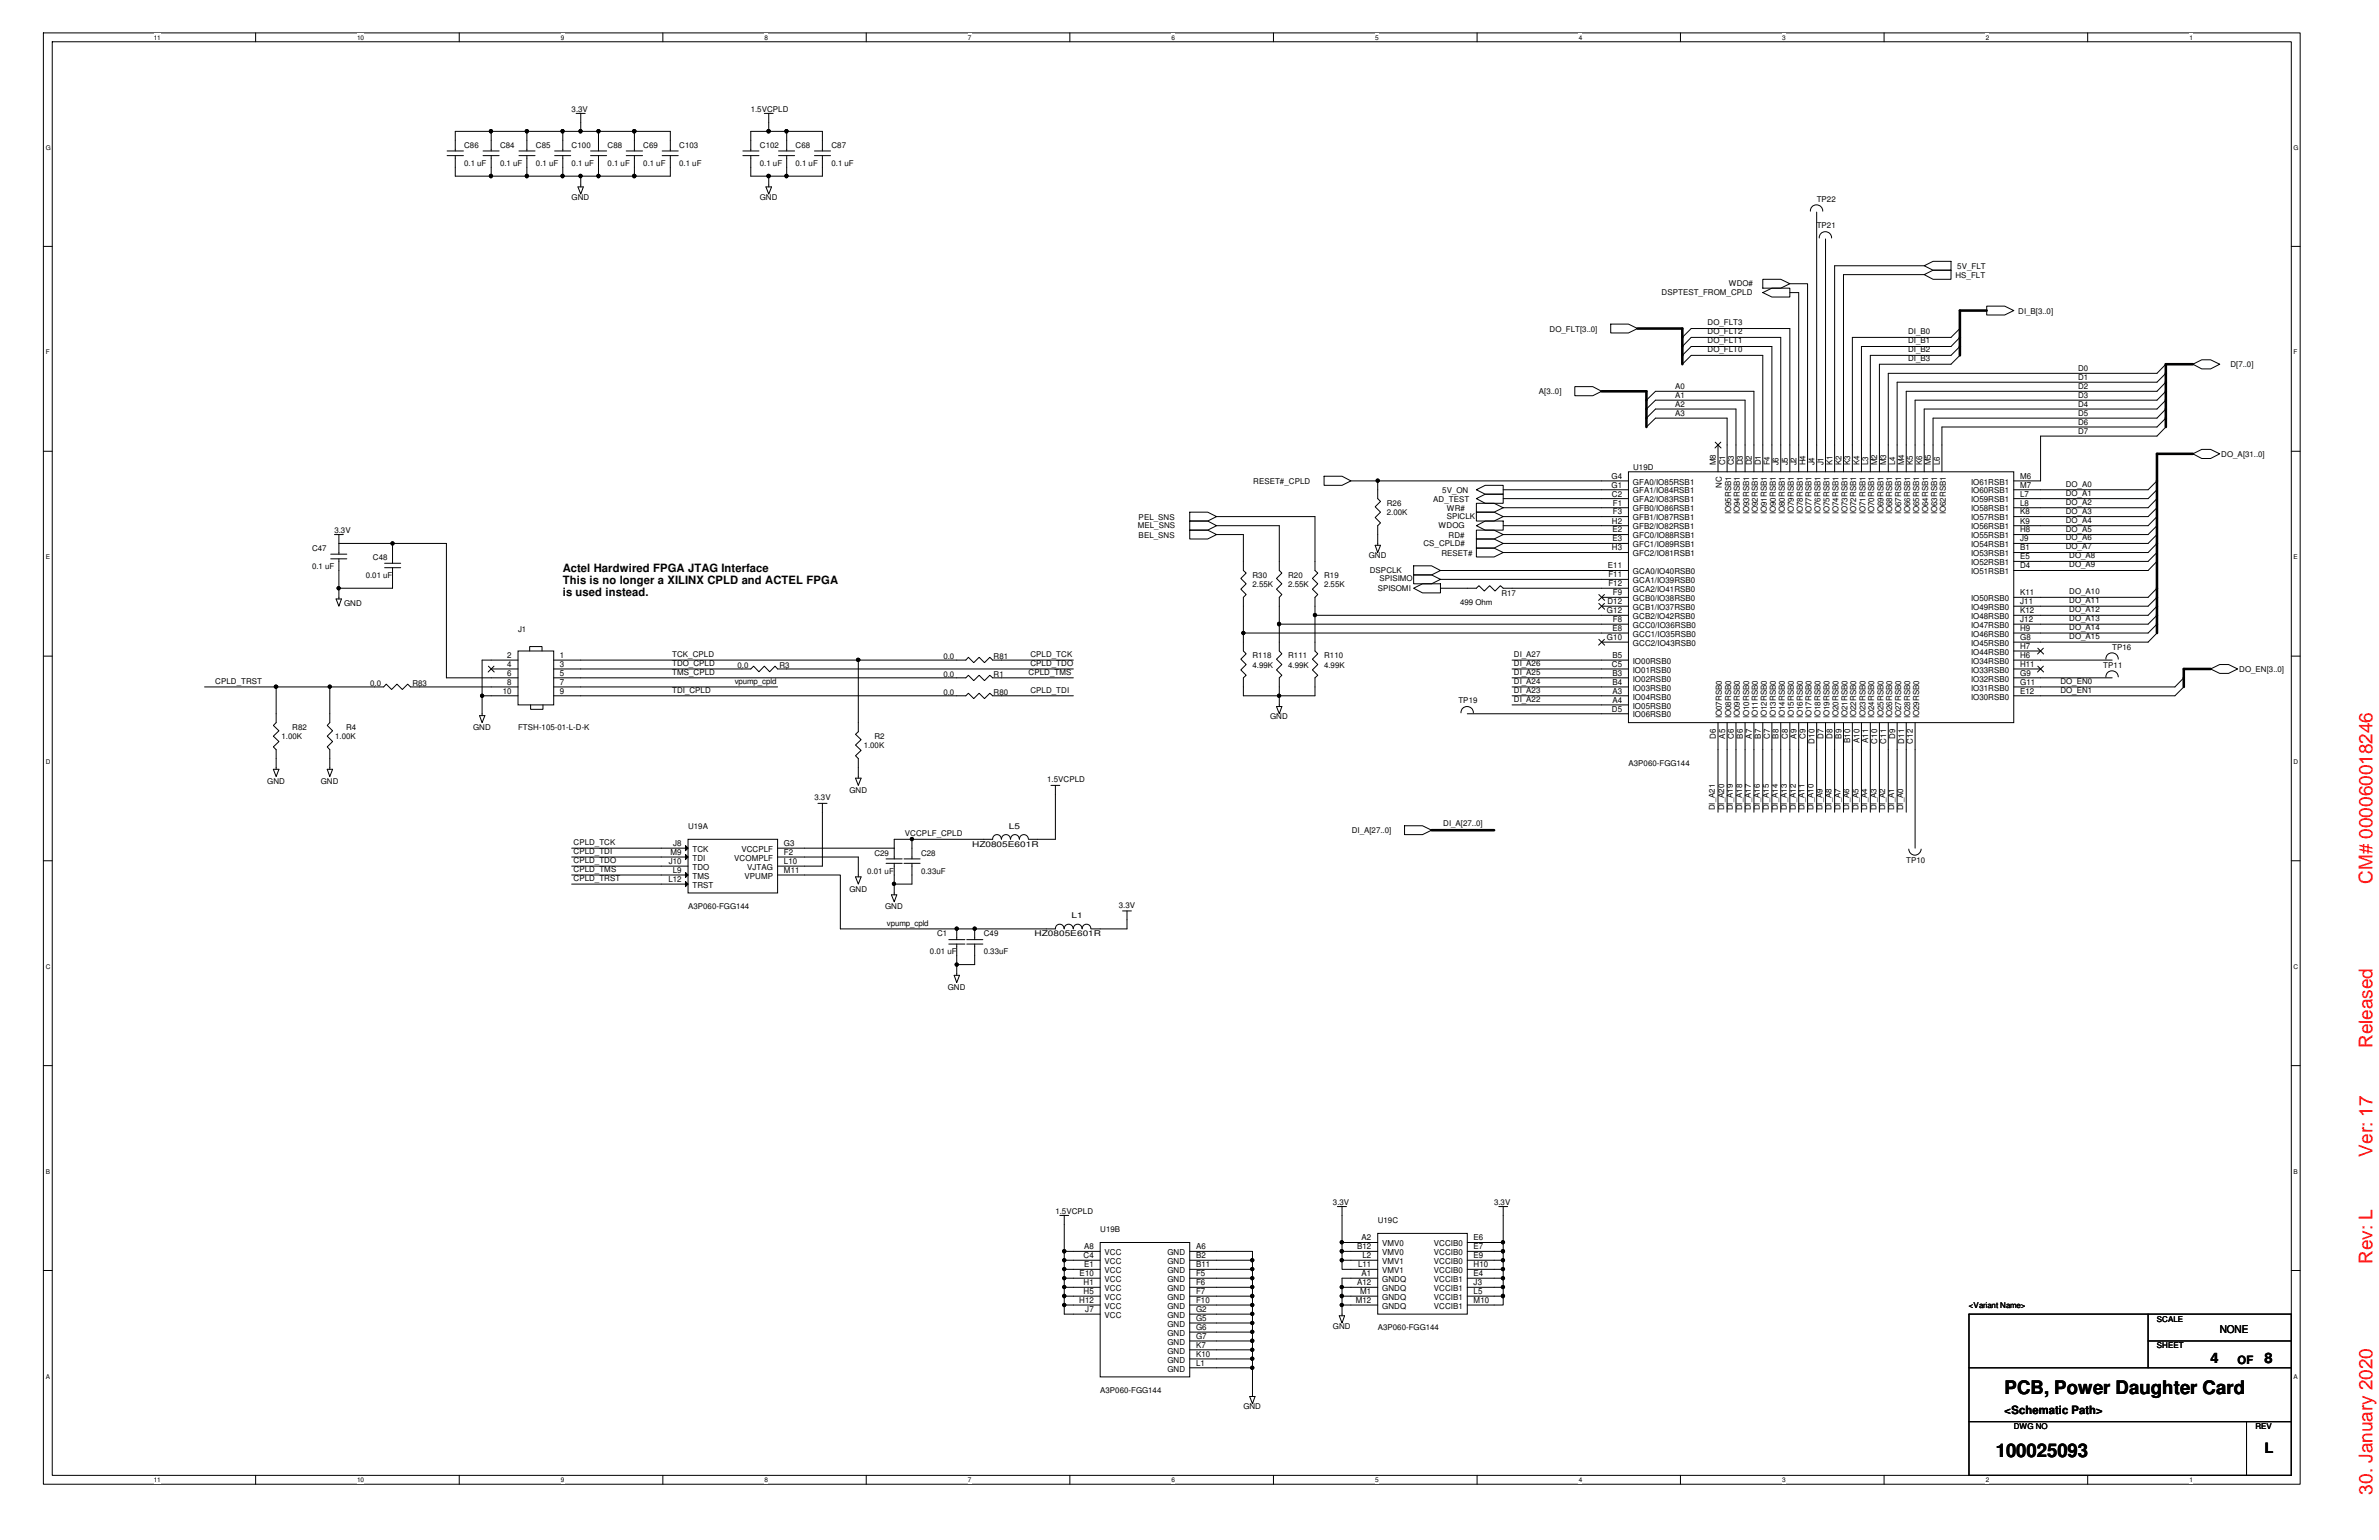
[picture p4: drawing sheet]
<svg xmlns="http://www.w3.org/2000/svg" width="432mm" height="279mm" viewBox="0 0 432 279" stroke-linecap="round" stroke-linejoin="round" font-family="sans-serif">
<defs><g id="words">
<g font-size="3.4" fill="#f00">
<text x="430.6" y="160.3" transform="rotate(-90 430.6 160.3)">CM# 000060018246</text>
<text x="430.6" y="190.2" transform="rotate(-90 430.6 190.2)">Released</text>
<text x="430.6" y="209.8" transform="rotate(-90 430.6 209.8)">Ver: 17</text>
<text x="430.6" y="229.3" transform="rotate(-90 430.6 229.3)">Rev: L</text>
<text x="430.6" y="271.1" transform="rotate(-90 430.6 271.1)">30. January 2020</text>
</g>
<g font-size="3.4">
<text x="363.9" y="253">PCB, Power Daughter Card</text>
<text x="362.2" y="264.3">100025093</text>
</g>
<g font-size="2.6">
<text x="401.2" y="247.3">4</text>
<text x="411" y="247.3">8</text>
<text x="411" y="263.6">L</text>
</g>
<g font-size="2.1">
<text x="102.2" y="103.8">Actel Hardwired FPGA JTAG Interface</text>
<text x="102.2" y="105.9">This is no longer a XILINX CPLD and ACTEL FPGA</text>
<text x="102.2" y="108.1">is used instead.</text>
<text x="406.1" y="247.5">OF</text>
<text x="363.9" y="256.6">&lt;Schematic Path&gt;</text>
</g>
<text font-size="1.9" x="402.9" y="241.8">NONE</text>
<g font-size="1.5">
<text x="292.5" y="86.9">G4</text>
<text x="292.5" y="88.5">G1</text>
<text x="296.4" y="87.9">GFA0/IO85RSB1</text>
<text x="296.4" y="89.5">GFA1/IO84RSB1</text>
<text x="311.4" y="84.5" transform="rotate(-90 311.4 84.5)">M8</text>
<text x="312.5" y="88.5" transform="rotate(-90 312.5 88.5)">NC</text>
<text x="313.1" y="84.5" transform="rotate(-90 313.1 84.5)">C1</text>
<text x="314.7" y="84.5" transform="rotate(-90 314.7 84.5)">C3</text>
<text x="316.4" y="84.5" transform="rotate(-90 316.4 84.5)">D3</text>
<text x="318" y="84.5" transform="rotate(-90 318 84.5)">D2</text>
<text x="319.6" y="84.5" transform="rotate(-90 319.6 84.5)">D1</text>
<text x="321.2" y="84.5" transform="rotate(-90 321.2 84.5)">F4</text>
<text x="322.8" y="84.5" transform="rotate(-90 322.8 84.5)">J6</text>
<text x="324.5" y="84.5" transform="rotate(-90 324.5 84.5)">J5</text>
<text x="326.1" y="84.5" transform="rotate(-90 326.1 84.5)">J2</text>
<text x="327.7" y="84.5" transform="rotate(-90 327.7 84.5)">H4</text>
<text x="329.4" y="84.5" transform="rotate(-90 329.4 84.5)">J4</text>
<text x="331" y="84.5" transform="rotate(-90 331 84.5)">J1</text>
<text x="332.6" y="84.5" transform="rotate(-90 332.6 84.5)">K1</text>
<text x="334.2" y="84.5" transform="rotate(-90 334.2 84.5)">K2</text>
<text x="335.8" y="84.5" transform="rotate(-90 335.8 84.5)">K3</text>
<text x="337.5" y="84.5" transform="rotate(-90 337.5 84.5)">K4</text>
<text x="339.1" y="84.5" transform="rotate(-90 339.1 84.5)">L3</text>
<text x="340.7" y="84.5" transform="rotate(-90 340.7 84.5)">M2</text>
<text x="342.3" y="84.5" transform="rotate(-90 342.3 84.5)">M3</text>
<text x="344" y="84.5" transform="rotate(-90 344 84.5)">L4</text>
<text x="345.6" y="84.5" transform="rotate(-90 345.6 84.5)">M4</text>
<text x="347.2" y="84.5" transform="rotate(-90 347.2 84.5)">K5</text>
<text x="348.9" y="84.5" transform="rotate(-90 348.9 84.5)">K6</text>
<text x="350.5" y="84.5" transform="rotate(-90 350.5 84.5)">M5</text>
<text x="352.1" y="84.5" transform="rotate(-90 352.1 84.5)">L6</text>
<text x="357.8" y="87.9">IO61RSB1</text>
<text x="357.8" y="89.5">IO60RSB1</text>
<text x="366.6" y="86.9">M6</text>
<text x="366.6" y="88.5">M7</text>
<text x="292.6" y="90.1">C2</text>
<text x="292.6" y="95">H2</text>
<text x="292.7" y="91.7">F1</text>
<text x="292.7" y="93.3">F3</text>
<text x="296.4" y="91.1">GFA2/IO83RSB1</text>
<text x="296.4" y="92.8">GFB0/IO86RSB1</text>
<text x="296.4" y="94.4">GFB1/IO87RSB1</text>
<text x="314.2" y="93.3" transform="rotate(-90 314.2 93.3)">IO95RSB1</text>
<text x="315.8" y="93.3" transform="rotate(-90 315.8 93.3)">IO94RSB1</text>
<text x="317.5" y="93.3" transform="rotate(-90 317.5 93.3)">IO93RSB1</text>
<text x="319.1" y="93.3" transform="rotate(-90 319.1 93.3)">IO92RSB1</text>
<text x="320.7" y="93.3" transform="rotate(-90 320.7 93.3)">IO91RSB1</text>
<text x="322.3" y="93.3" transform="rotate(-90 322.3 93.3)">IO90RSB1</text>
<text x="323.9" y="93.3" transform="rotate(-90 323.9 93.3)">IO80RSB1</text>
<text x="325.6" y="93.3" transform="rotate(-90 325.6 93.3)">IO79RSB1</text>
<text x="327.2" y="93.3" transform="rotate(-90 327.2 93.3)">IO78RSB1</text>
<text x="328.8" y="93.3" transform="rotate(-90 328.8 93.3)">IO77RSB1</text>
<text x="330.5" y="93.3" transform="rotate(-90 330.5 93.3)">IO76RSB1</text>
<text x="332.1" y="93.3" transform="rotate(-90 332.1 93.3)">IO75RSB1</text>
<text x="333.7" y="93.3" transform="rotate(-90 333.7 93.3)">IO74RSB1</text>
<text x="335.3" y="93.3" transform="rotate(-90 335.3 93.3)">IO73RSB1</text>
<text x="336.9" y="93.3" transform="rotate(-90 336.9 93.3)">IO72RSB1</text>
<text x="338.6" y="93.3" transform="rotate(-90 338.6 93.3)">IO71RSB1</text>
<text x="340.2" y="93.3" transform="rotate(-90 340.2 93.3)">IO70RSB1</text>
<text x="341.8" y="93.3" transform="rotate(-90 341.8 93.3)">IO69RSB1</text>
<text x="343.5" y="93.3" transform="rotate(-90 343.5 93.3)">IO68RSB1</text>
<text x="345.1" y="93.3" transform="rotate(-90 345.1 93.3)">IO67RSB1</text>
<text x="346.7" y="93.3" transform="rotate(-90 346.7 93.3)">IO66RSB1</text>
<text x="348.3" y="93.3" transform="rotate(-90 348.3 93.3)">IO65RSB1</text>
<text x="350" y="93.3" transform="rotate(-90 350 93.3)">IO64RSB1</text>
<text x="351.6" y="93.3" transform="rotate(-90 351.6 93.3)">IO63RSB1</text>
<text x="353.2" y="93.3" transform="rotate(-90 353.2 93.3)">IO62RSB1</text>
<text x="357.8" y="91.1">IO59RSB1</text>
<text x="357.8" y="92.8">IO58RSB1</text>
<text x="357.8" y="94.4">IO57RSB1</text>
<text x="366.6" y="90.1">L7</text>
<text x="366.6" y="91.7">L8</text>
<text x="366.6" y="93.3">K8</text>
<text x="366.6" y="95">K9</text>
<text x="292.6" y="99.9">H3</text>
<text x="292.7" y="96.6">E2</text>
<text x="292.7" y="98.2">E3</text>
<text x="296.4" y="96.1">GFB2/IO82RSB1</text>
<text x="296.4" y="97.7">GFC0/IO88RSB1</text>
<text x="296.4" y="99.3">GFC1/IO89RSB1</text>
<text x="296.4" y="100.9">GFC2/IO81RSB1</text>
<text x="357.8" y="96.1">IO56RSB1</text>
<text x="357.8" y="97.7">IO55RSB1</text>
<text x="357.8" y="99.3">IO54RSB1</text>
<text x="357.8" y="100.9">IO53RSB1</text>
<text x="366.6" y="96.6">H8</text>
<text x="366.6" y="98.2">J9</text>
<text x="366.6" y="99.9">B1</text>
<text x="366.6" y="101.5">E5</text>
<text x="291.8" y="103.1">E11</text>
<text x="291.9" y="104.7">F11</text>
<text x="291.9" y="106.3">F12</text>
<text x="292.7" y="108">F9</text>
<text x="296.4" y="104.2">GCA0/IO40RSB0</text>
<text x="296.4" y="105.8">GCA1/IO39RSB0</text>
<text x="296.4" y="107.4">GCA2/IO41RSB0</text>
<text x="357.8" y="102.5">IO52RSB1</text>
<text x="357.8" y="104.2">IO51RSB1</text>
<text x="366.6" y="103.1">D4</text>
<text x="366.6" y="108">K11</text>
<text x="291.7" y="111.3">G12</text>
<text x="291.8" y="109.6">D12</text>
<text x="292.7" y="112.9">F8</text>
<text x="296.4" y="109.1">GCB0/IO38RSB0</text>
<text x="296.4" y="110.7">GCB1/IO37RSB0</text>
<text x="296.4" y="112.3">GCB2/IO42RSB0</text>
<text x="296.4" y="113.9">GCC0/IO36RSB0</text>
<text x="357.8" y="109.1">IO50RSB0</text>
<text x="357.8" y="110.7">IO49RSB0</text>
<text x="357.8" y="112.3">IO48RSB0</text>
<text x="357.8" y="113.9">IO47RSB0</text>
<text x="366.6" y="109.6">J11</text>
<text x="366.6" y="111.3">K12</text>
<text x="366.6" y="112.9">J12</text>
<text x="92.1" y="119.4">2</text>
<text x="101.6" y="119.4">1</text>
<text x="291.7" y="116.1">G10</text>
<text x="292.7" y="114.5">E8</text>
<text x="292.7" y="119.4">B5</text>
<text x="296.4" y="115.5">GCC1/IO35RSB0</text>
<text x="296.4" y="117.2">GCC2/IO43RSB0</text>
<text x="357.8" y="115.5">IO46RSB0</text>
<text x="357.8" y="117.2">IO45RSB0</text>
<text x="357.8" y="118.8">IO44RSB0</text>
<text x="366.6" y="114.5">H9</text>
<text x="366.6" y="116.1">G8</text>
<text x="366.6" y="117.7">H7</text>
<text x="366.6" y="119.4">H6</text>
<text x="91.3" y="125.9">10</text>
<text x="92.1" y="121">4</text>
<text x="92.1" y="122.6">6</text>
<text x="92.1" y="124.2">8</text>
<text x="101.6" y="121">3</text>
<text x="101.6" y="122.6">5</text>
<text x="101.6" y="124.2">7</text>
<text x="101.6" y="125.9">9</text>
<text x="292.6" y="121">C5</text>
<text x="292.7" y="122.6">B3</text>
<text x="292.7" y="124.2">B4</text>
<text x="292.7" y="125.9">A3</text>
<text x="296.4" y="120.4">IO00RSB0</text>
<text x="296.4" y="122">IO01RSB0</text>
<text x="296.4" y="123.7">IO02RSB0</text>
<text x="296.4" y="125.3">IO03RSB0</text>
<text x="357.8" y="120.4">IO34RSB0</text>
<text x="357.8" y="122">IO33RSB0</text>
<text x="357.8" y="123.7">IO32RSB0</text>
<text x="357.8" y="125.3">IO31RSB0</text>
<text x="366.6" y="121">H11</text>
<text x="366.6" y="122.6">G9</text>
<text x="366.6" y="124.2">G11</text>
<text x="366.6" y="125.9">E12</text>
<text x="292.6" y="129.1">D5</text>
<text x="292.7" y="127.5">A4</text>
<text x="296.4" y="126.9">IO04RSB0</text>
<text x="296.4" y="128.6">IO05RSB0</text>
<text x="296.4" y="130.2">IO06RSB0</text>
<text x="312.5" y="130.3" transform="rotate(-90 312.5 130.3)">IO07RSB0</text>
<text x="314.2" y="130.3" transform="rotate(-90 314.2 130.3)">IO08RSB0</text>
<text x="315.8" y="130.3" transform="rotate(-90 315.8 130.3)">IO09RSB0</text>
<text x="317.5" y="130.3" transform="rotate(-90 317.5 130.3)">IO10RSB0</text>
<text x="319.1" y="130.3" transform="rotate(-90 319.1 130.3)">IO11RSB0</text>
<text x="320.7" y="130.3" transform="rotate(-90 320.7 130.3)">IO12RSB0</text>
<text x="322.3" y="130.3" transform="rotate(-90 322.3 130.3)">IO13RSB0</text>
<text x="323.9" y="130.3" transform="rotate(-90 323.9 130.3)">IO14RSB0</text>
<text x="325.6" y="130.3" transform="rotate(-90 325.6 130.3)">IO15RSB0</text>
<text x="327.2" y="130.3" transform="rotate(-90 327.2 130.3)">IO16RSB0</text>
<text x="328.8" y="130.3" transform="rotate(-90 328.8 130.3)">IO17RSB0</text>
<text x="330.5" y="130.3" transform="rotate(-90 330.5 130.3)">IO18RSB0</text>
<text x="332.1" y="130.3" transform="rotate(-90 332.1 130.3)">IO19RSB0</text>
<text x="333.7" y="130.3" transform="rotate(-90 333.7 130.3)">IO20RSB0</text>
<text x="335.3" y="130.3" transform="rotate(-90 335.3 130.3)">IO21RSB0</text>
<text x="336.9" y="130.3" transform="rotate(-90 336.9 130.3)">IO22RSB0</text>
<text x="338.6" y="130.3" transform="rotate(-90 338.6 130.3)">IO23RSB0</text>
<text x="340.2" y="130.3" transform="rotate(-90 340.2 130.3)">IO24RSB0</text>
<text x="341.8" y="130.3" transform="rotate(-90 341.8 130.3)">IO25RSB0</text>
<text x="343.5" y="130.3" transform="rotate(-90 343.5 130.3)">IO26RSB0</text>
<text x="345.1" y="130.3" transform="rotate(-90 345.1 130.3)">IO27RSB0</text>
<text x="346.7" y="130.3" transform="rotate(-90 346.7 130.3)">IO28RSB0</text>
<text x="348.3" y="130.3" transform="rotate(-90 348.3 130.3)">IO29RSB0</text>
<text x="357.8" y="126.9">IO30RSB0</text>
<text x="311.4" y="134.1" transform="rotate(-90 311.4 134.1)">D6</text>
<text x="313.1" y="134" transform="rotate(-90 313.1 134)">A5</text>
<text x="314.7" y="134.1" transform="rotate(-90 314.7 134.1)">C6</text>
<text x="316.4" y="134" transform="rotate(-90 316.4 134)">B6</text>
<text x="318" y="134" transform="rotate(-90 318 134)">A7</text>
<text x="319.6" y="134" transform="rotate(-90 319.6 134)">B7</text>
<text x="321.2" y="134.1" transform="rotate(-90 321.2 134.1)">C7</text>
<text x="322.8" y="134" transform="rotate(-90 322.8 134)">B8</text>
<text x="324.5" y="134.1" transform="rotate(-90 324.5 134.1)">C8</text>
<text x="326.1" y="134" transform="rotate(-90 326.1 134)">A9</text>
<text x="327.7" y="134.1" transform="rotate(-90 327.7 134.1)">C9</text>
<text x="329.4" y="134.9" transform="rotate(-90 329.4 134.9)">D10</text>
<text x="331" y="134.1" transform="rotate(-90 331 134.1)">D7</text>
<text x="332.6" y="134.1" transform="rotate(-90 332.6 134.1)">D8</text>
<text x="334.2" y="134" transform="rotate(-90 334.2 134)">B9</text>
<text x="335.8" y="134.8" transform="rotate(-90 335.8 134.8)">B10</text>
<text x="337.5" y="134.8" transform="rotate(-90 337.5 134.8)">A10</text>
<text x="339.1" y="134.8" transform="rotate(-90 339.1 134.8)">A11</text>
<text x="340.7" y="134.9" transform="rotate(-90 340.7 134.9)">C10</text>
<text x="342.3" y="134.9" transform="rotate(-90 342.3 134.9)">C11</text>
<text x="344" y="134.1" transform="rotate(-90 344 134.1)">D9</text>
<text x="345.6" y="134.9" transform="rotate(-90 345.6 134.9)">D11</text>
<text x="347.2" y="134.9" transform="rotate(-90 347.2 134.9)">C12</text>
<text x="121.7" y="155.1">M9</text>
<text x="122.2" y="153.5">J8</text>
<text x="125.7" y="154.6">TCK</text>
<text x="134.6" y="154.6">VCCPLF</text>
<text x="142.3" y="155.1">F2</text>
<text x="142.3" y="153.5">G3</text>
<text x="121.3" y="160">L12</text>
<text x="121.4" y="156.8">J10</text>
<text x="122.1" y="158.4">L9</text>
<text x="125.7" y="156.2">TDI</text>
<text x="125.7" y="157.8">TDO</text>
<text x="125.7" y="159.4">TMS</text>
<text x="125.7" y="161.1">TRST</text>
<text x="133.3" y="156.2">VCOMPLF</text>
<text x="135.1" y="159.4">VPUMP</text>
<text x="135.6" y="157.8">VJTAG</text>
<text x="142.3" y="156.8">L10</text>
<text x="142.3" y="158.4">M11</text>
<text x="196.8" y="226.7">A8</text>
<text x="200.5" y="227.7">VCC</text>
<text x="211.9" y="227.7">GND</text>
<text x="217.1" y="226.7">A6</text>
<text x="246.3" y="226.7">B12</text>
<text x="247.1" y="225">A2</text>
<text x="250.9" y="226.1">VMV0</text>
<text x="250.9" y="227.7">VMV0</text>
<text x="260.3" y="226.1">VCCIB0</text>
<text x="260.3" y="227.7">VCCIB0</text>
<text x="267.5" y="225">E6</text>
<text x="267.5" y="226.7">E7</text>
<text x="196" y="231.5">E10</text>
<text x="196.7" y="228.3">C4</text>
<text x="196.7" y="233.2">H1</text>
<text x="196.8" y="229.9">E1</text>
<text x="200.5" y="229.3">VCC</text>
<text x="200.5" y="231">VCC</text>
<text x="200.5" y="232.6">VCC</text>
<text x="211.9" y="229.3">GND</text>
<text x="211.9" y="231">GND</text>
<text x="211.9" y="232.6">GND</text>
<text x="217.1" y="228.3">B2</text>
<text x="217.1" y="229.9">B11</text>
<text x="217.1" y="231.5">F5</text>
<text x="217.1" y="233.2">F6</text>
<text x="246.3" y="233.2">A12</text>
<text x="246.5" y="229.9">L11</text>
<text x="247.1" y="231.5">A1</text>
<text x="247.3" y="228.3">L2</text>
<text x="250.9" y="229.3">VMV1</text>
<text x="250.9" y="231">VMV1</text>
<text x="250.9" y="232.6">GNDQ</text>
<text x="260.3" y="229.3">VCCIB0</text>
<text x="260.3" y="231">VCCIB0</text>
<text x="260.3" y="232.6">VCCIB1</text>
<text x="267.5" y="228.3">E9</text>
<text x="267.5" y="229.9">H10</text>
<text x="267.5" y="231.5">E4</text>
<text x="267.5" y="233.2">J3</text>
<text x="195.9" y="236.4">H12</text>
<text x="196.7" y="234.8">H5</text>
<text x="197" y="238">J7</text>
<text x="200.5" y="234.2">VCC</text>
<text x="200.5" y="235.8">VCC</text>
<text x="200.5" y="237.4">VCC</text>
<text x="200.5" y="239.1">VCC</text>
<text x="211.9" y="234.2">GND</text>
<text x="211.9" y="235.8">GND</text>
<text x="211.9" y="237.4">GND</text>
<text x="211.9" y="239.1">GND</text>
<text x="217.1" y="234.8">F7</text>
<text x="217.1" y="236.4">F10</text>
<text x="217.1" y="238">G2</text>
<text x="217.1" y="239.6">G5</text>
<text x="246.1" y="236.4">M12</text>
<text x="246.9" y="234.8">M1</text>
<text x="250.9" y="234.2">GNDQ</text>
<text x="250.9" y="235.8">GNDQ</text>
<text x="250.9" y="237.4">GNDQ</text>
<text x="260.3" y="234.2">VCCIB1</text>
<text x="260.3" y="235.8">VCCIB1</text>
<text x="260.3" y="237.4">VCCIB1</text>
<text x="267.5" y="234.8">L5</text>
<text x="267.5" y="236.4">M10</text>
<text x="211.9" y="240.7">GND</text>
<text x="211.9" y="242.4">GND</text>
<text x="211.9" y="244">GND</text>
<text x="211.9" y="245.6">GND</text>
<text x="217.1" y="241.3">G6</text>
<text x="217.1" y="242.9">G7</text>
<text x="217.1" y="244.5">K7</text>
<text x="211.9" y="247.2">GND</text>
<text x="211.9" y="248.8">GND</text>
<text x="217.1" y="246.2">K10</text>
<text x="217.1" y="247.8">L1</text>
</g>
<g font-size="1.4">
<text x="103.8" y="20.3">3.3V</text>
<text x="136.3" y="20.3">1.5VCPLD</text>
<text x="84.2" y="26.8">C86</text>
<text x="90.8" y="26.8">C84</text>
<text x="97.3" y="26.8">C85</text>
<text x="103.8" y="26.8">C100</text>
<text x="110.3" y="26.8">C88</text>
<text x="116.8" y="26.8">C69</text>
<text x="123.3" y="26.8">C103</text>
<text x="137.9" y="26.8">C102</text>
<text x="144.4" y="26.8">C68</text>
<text x="150.9" y="26.8">C87</text>
<text x="84.2" y="30.1">0.1 uF</text>
<text x="90.8" y="30.1">0.1 uF</text>
<text x="97.3" y="30.1">0.1 uF</text>
<text x="103.8" y="30.1">0.1 uF</text>
<text x="110.3" y="30.1">0.1 uF</text>
<text x="116.8" y="30.1">0.1 uF</text>
<text x="123.3" y="30.1">0.1 uF</text>
<text x="137.9" y="30.1">0.1 uF</text>
<text x="144.4" y="30.1">0.1 uF</text>
<text x="150.9" y="30.1">0.1 uF</text>
<text x="103.8" y="36.2">GND</text>
<text x="137.9" y="36.2">GND</text>
<text x="329.7" y="41.4">TP21</text>
<text x="329.7" y="36.6">TP22</text>
<text x="301.6" y="53.5">DSPTEST_FROM_CPLD</text>
<text x="313.8" y="51.9">WDO#</text>
<text x="354.9" y="50.4">HS_FLT</text>
<text x="355.3" y="48.8">5V_FLT</text>
<text x="309.9" y="59.1">DO_FLT3</text>
<text x="366.3" y="56.9">DI_B[3..0]</text>
<text x="281.3" y="60.2">DO_FLT[3..0]</text>
<text x="309.9" y="60.7">DO_FLT2</text>
<text x="309.9" y="62.3">DO_FLT1</text>
<text x="309.9" y="63.9">DO_FLT0</text>
<text x="346.3" y="65.5">DI_B3</text>
<text x="346.3" y="60.7">DI_B0</text>
<text x="346.3" y="62.3">DI_B1</text>
<text x="346.3" y="63.9">DI_B2</text>
<text x="279.3" y="71.5">A[3..0]</text>
<text x="304" y="70.7">A0</text>
<text x="377.2" y="69">D1</text>
<text x="377.2" y="70.7">D2</text>
<text x="377.2" y="67.4">D0</text>
<text x="404.8" y="66.6">D[7..0]</text>
<text x="304" y="75.5">A3</text>
<text x="304" y="73.9">A2</text>
<text x="304" y="72.3">A1</text>
<text x="377.2" y="72.3">D3</text>
<text x="377.2" y="73.9">D4</text>
<text x="377.2" y="75.5">D5</text>
<text x="377.2" y="77.1">D6</text>
<text x="377.2" y="78.8">D7</text>
<text x="403.2" y="82.9">DO_A[31..0]</text>
<text x="227.5" y="87.8">RESET#_CPLD</text>
<text x="261.8" y="89.4">5V_ON</text>
<text x="296.4" y="85.3">U19D</text>
<text x="374.9" y="88.3">DO_A0</text>
<text x="374.9" y="89.9">DO_A1</text>
<text x="206.5" y="95.9">MEL_SNS</text>
<text x="206.7" y="94.3">PEL_SNS</text>
<text x="251.7" y="91.8">R26</text>
<text x="251.7" y="93.5">2.00K</text>
<text x="260.1" y="91">AD_TEST</text>
<text x="261.1" y="95.9">WDOG</text>
<text x="262.6" y="92.7">WR#</text>
<text x="262.6" y="94.1">SPICLK</text>
<text x="374.9" y="91.6">DO_A2</text>
<text x="374.9" y="94.8">DO_A4</text>
<text x="374.9" y="93.2">DO_A3</text>
<text x="56.6" y="99.9">C47</text>
<text x="60.7" y="96.7">3.3V</text>
<text x="67.7" y="101.6">C48</text>
<text x="206.7" y="97.5">BEL_SNS</text>
<text x="248.5" y="101.3">GND</text>
<text x="258.4" y="99.1">CS_CPLD#</text>
<text x="261.6" y="100.8">RESET#</text>
<text x="262.9" y="97.5">RD#</text>
<text x="374.9" y="96.4">DO_A5</text>
<text x="374.9" y="98">DO_A6</text>
<text x="374.9" y="99.7">DO_A7</text>
<text x="375.6" y="101.3">DO_A8</text>
<text x="56.6" y="103.2">0.1 uF</text>
<text x="66.4" y="104.9">0.01 uF</text>
<text x="227.3" y="104.9">R30</text>
<text x="227.3" y="106.5">2.55K</text>
<text x="233.8" y="104.9">R20</text>
<text x="233.8" y="106.5">2.55K</text>
<text x="240.3" y="104.9">R19</text>
<text x="240.3" y="106.5">2.55K</text>
<text x="248.6" y="104">DSPCLK</text>
<text x="250.1" y="107.3">SPISOMI</text>
<text x="250.4" y="105.5">SPISIMO</text>
<text x="375.6" y="107.8">DO_A10</text>
<text x="375.6" y="103">DO_A9</text>
<text x="62.5" y="110">GND</text>
<text x="265" y="109.7">499 Ohm</text>
<text x="272.5" y="108.1">R17</text>
<text x="375.6" y="112.7">DO_A13</text>
<text x="375.6" y="111.1">DO_A12</text>
<text x="375.6" y="109.4">DO_A11</text>
<text x="94" y="114.6">J1</text>
<text x="122" y="119.2">TCK_CPLD</text>
<text x="171.2" y="119.6">0.0</text>
<text x="180.3" y="119.6">R81</text>
<text x="187" y="119.2">CPLD_TCK</text>
<text x="227.3" y="119.5">R118</text>
<text x="233.8" y="119.5">R111</text>
<text x="240.3" y="119.5">R110</text>
<text x="274.8" y="119.2">DI_A27</text>
<text x="375.6" y="116">DO_A15</text>
<text x="375.6" y="114.3">DO_A14</text>
<text x="383.4" y="117.9">TP16</text>
<text x="39.1" y="124.1">CPLD_TRST</text>
<text x="67.2" y="124.5">0.0</text>
<text x="74.8" y="124.5">R83</text>
<text x="122" y="122.4">TMS_CPLD</text>
<text x="122" y="125.7">TDI_CPLD</text>
<text x="122" y="120.8">TDO_CPLD</text>
<text x="133.3" y="124.1">vpump_cpld</text>
<text x="133.9" y="121.2">0.0</text>
<text x="141.5" y="121.2">R3</text>
<text x="171.2" y="122.9">0.0</text>
<text x="180.3" y="122.9">R1</text>
<text x="186.7" y="122.4">CPLD_TMS</text>
<text x="187" y="125.7">CPLD_TDI</text>
<text x="187" y="120.8">CPLD_TDO</text>
<text x="227.3" y="121.1">4.99K</text>
<text x="233.8" y="121.1">4.99K</text>
<text x="240.3" y="121.1">4.99K</text>
<text x="274.8" y="120.8">DI_A26</text>
<text x="274.8" y="122.4">DI_A25</text>
<text x="274.8" y="124.1">DI_A24</text>
<text x="274.8" y="125.7">DI_A23</text>
<text x="374" y="124.1">DO_EN0</text>
<text x="374" y="125.7">DO_EN1</text>
<text x="381.8" y="121.1">TP11</text>
<text x="406.4" y="121.9">DO_EN[3..0]</text>
<text x="171.2" y="126.2">0.0</text>
<text x="180.3" y="126.2">R80</text>
<text x="230.5" y="130.5">GND</text>
<text x="264.7" y="127.6">TP19</text>
<text x="274.8" y="127.3">DI_A22</text>
<text x="51.1" y="134.1">1.00K</text>
<text x="53" y="132.5">R82</text>
<text x="60.8" y="134.1">1.00K</text>
<text x="62.8" y="132.5">R4</text>
<text x="85.9" y="132.5">GND</text>
<text x="94" y="132.5">FTSH-105-01-L-D-K</text>
<text x="156.8" y="135.7">1.00K</text>
<text x="158.7" y="134.1">R2</text>
<text x="48.5" y="142.2">GND</text>
<text x="58.3" y="142.2">GND</text>
<text x="154.2" y="143.8">GND</text>
<text x="190.1" y="141.9">1.5VCPLD</text>
<text x="295.6" y="139">A3P060-FGG144</text>
<text x="147.8" y="145.2">3.3V</text>
<text x="262" y="149.9">DI_A[27..0]</text>
<text x="311.3" y="147" transform="rotate(-90 311.3 147)">DI_A21</text>
<text x="312.9" y="147" transform="rotate(-90 312.9 147)">DI_A20</text>
<text x="314.5" y="147" transform="rotate(-90 314.5 147)">DI_A19</text>
<text x="316.2" y="147" transform="rotate(-90 316.2 147)">DI_A18</text>
<text x="317.8" y="147" transform="rotate(-90 317.8 147)">DI_A17</text>
<text x="319.4" y="147" transform="rotate(-90 319.4 147)">DI_A16</text>
<text x="321.1" y="147" transform="rotate(-90 321.1 147)">DI_A15</text>
<text x="322.7" y="147" transform="rotate(-90 322.7 147)">DI_A14</text>
<text x="324.3" y="147" transform="rotate(-90 324.3 147)">DI_A13</text>
<text x="325.9" y="147" transform="rotate(-90 325.9 147)">DI_A12</text>
<text x="327.5" y="147" transform="rotate(-90 327.5 147)">DI_A11</text>
<text x="329.2" y="147" transform="rotate(-90 329.2 147)">DI_A10</text>
<text x="330.8" y="147" transform="rotate(-90 330.8 147)">DI_A9</text>
<text x="332.4" y="147" transform="rotate(-90 332.4 147)">DI_A8</text>
<text x="334.1" y="147" transform="rotate(-90 334.1 147)">DI_A7</text>
<text x="335.7" y="147" transform="rotate(-90 335.7 147)">DI_A6</text>
<text x="337.3" y="147" transform="rotate(-90 337.3 147)">DI_A5</text>
<text x="338.9" y="147" transform="rotate(-90 338.9 147)">DI_A4</text>
<text x="340.6" y="147" transform="rotate(-90 340.6 147)">DI_A3</text>
<text x="342.2" y="147" transform="rotate(-90 342.2 147)">DI_A2</text>
<text x="343.8" y="147" transform="rotate(-90 343.8 147)">DI_A1</text>
<text x="345.4" y="147" transform="rotate(-90 345.4 147)">DI_A0</text>
<text x="104.1" y="153.3">CPLD_TCK</text>
<text x="104.1" y="154.9">CPLD_TDI</text>
<text x="124.9" y="150.4">U19A</text>
<text x="158.7" y="155.2">C29</text>
<text x="164.3" y="151.7">VCCPLF_CPLD</text>
<text x="167.2" y="155.2">C28</text>
<text x="176.4" y="153.6">HZ0805E601R</text>
<text x="183.1" y="150.4">L5</text>
<text x="245.4" y="151.2">DI_A[27..0]</text>
<text x="104.1" y="156.6">CPLD_TDO</text>
<text x="104.1" y="158.2">CPLD_TMS</text>
<text x="104.1" y="159.9">CPLD_TRST</text>
<text x="154.2" y="161.8">GND</text>
<text x="157.4" y="158.5">0.01 uF</text>
<text x="167.2" y="158.5">0.33uF</text>
<text x="346" y="156.5">TP10</text>
<text x="124.9" y="165">A3P060-FGG144</text>
<text x="160.7" y="165">GND</text>
<text x="161" y="168">vpump_cpld</text>
<text x="194.5" y="166.6">L1</text>
<text x="203.1" y="164.7">3.3V</text>
<text x="168.8" y="173.1">0.01 uF</text>
<text x="170.1" y="169.9">C1</text>
<text x="178.6" y="169.9">C49</text>
<text x="178.6" y="173.1">0.33uF</text>
<text x="187.8" y="169.9">HZ0805E601R</text>
<text x="172" y="179.6">GND</text>
<text x="191.6" y="220.3">1.5VCPLD</text>
<text x="241.9" y="218.7">3.3V</text>
<text x="250.1" y="221.9">U19C</text>
<text x="271.2" y="218.7">3.3V</text>
<text x="199.7" y="223.5">U19B</text>
<text x="357.4" y="237.3">&lt;Variant Name&gt;</text>
<text x="391.5" y="239.8">SCALE</text>
<text x="241.9" y="241.1">GND</text>
<text x="250.1" y="241.4">A3P060-FGG144</text>
<text x="391.5" y="244.6">SHEET</text>
<text x="199.7" y="252.8">A3P060-FGG144</text>
<text x="225.7" y="255.7">GND</text>
<text x="365.5" y="259.3">DWG NO</text>
<text x="409.4" y="259.3">REV</text>
</g>
<g font-size="1.2">
<text x="27.9" y="7.2">11</text>
<text x="64.9" y="7.2">10</text>
<text x="101.8" y="7.2">9</text>
<text x="138.8" y="7.2">8</text>
<text x="175.7" y="7.2">7</text>
<text x="212.6" y="7.2">6</text>
<text x="249.6" y="7.2">5</text>
<text x="286.6" y="7.2">4</text>
<text x="323.5" y="7.2">3</text>
<text x="360.4" y="7.2">2</text>
<text x="397.4" y="7.2">1</text>
<text x="8.3" y="27.2">G</text>
<text x="416.3" y="27.2">G</text>
<text x="8.3" y="64.3">F</text>
<text x="416.3" y="64.3">F</text>
<text x="8.3" y="101.5">E</text>
<text x="416.3" y="101.5">E</text>
<text x="8.3" y="138.6">D</text>
<text x="416.3" y="138.6">D</text>
<text x="8.3" y="175.8">C</text>
<text x="416.3" y="175.8">C</text>
<text x="8.3" y="212.9">B</text>
<text x="416.3" y="212.9">B</text>
<text x="8.3" y="250.1">A</text>
<text x="416.3" y="250.1">A</text>
<text x="27.9" y="268.9">11</text>
<text x="64.9" y="268.9">10</text>
<text x="101.8" y="268.9">9</text>
<text x="138.8" y="268.9">8</text>
<text x="175.7" y="268.9">7</text>
<text x="212.6" y="268.9">6</text>
<text x="249.6" y="268.9">5</text>
<text x="286.6" y="268.9">4</text>
<text x="323.5" y="268.9">3</text>
<text x="360.4" y="268.9">2</text>
<text x="397.4" y="268.9">1</text>
</g>
</g></defs>
<path d="M7.9 6h409.6v263.3h-409.6zM9.5 7.6h406.4v260.1h-406.4z" fill="none" stroke="#000" stroke-width=".18"/>
<g fill="#fff">
<path d="M27.9 6.1h1.2v1.4h-1.2z"/>
<path d="M27.9 267.8h1.2v1.4h-1.2z"/>
</g>
<path d="M46.4 6v1.6M46.4 267.7v1.6" fill="none" stroke="#000" stroke-width=".18"/>
<g fill="#fff">
<path d="M64.9 6.1h1.1v1.4h-1.1z"/>
<path d="M64.9 267.8h1.1v1.4h-1.1z"/>
</g>
<path d="M83.4 6v1.6M83.4 267.7v1.6" fill="none" stroke="#000" stroke-width=".18"/>
<g fill="#fff">
<path d="M101.8 6.1h.6v1.4h-.6z"/>
<path d="M101.8 267.8h.6v1.4h-.6z"/>
</g>
<path d="M120.3 6v1.6M120.3 267.7v1.6" fill="none" stroke="#000" stroke-width=".18"/>
<g fill="#fff">
<path d="M138.8 6.1h.6v1.4h-.6z"/>
<path d="M138.8 267.8h.6v1.4h-.6z"/>
</g>
<path d="M157.2 6v1.6M157.2 267.7v1.6" fill="none" stroke="#000" stroke-width=".18"/>
<g fill="#fff">
<path d="M175.7 6.1h.6v1.4h-.6z"/>
<path d="M175.7 267.8h.6v1.4h-.6z"/>
</g>
<path d="M194.2 6v1.6M194.2 267.7v1.6" fill="none" stroke="#000" stroke-width=".18"/>
<g fill="#fff">
<path d="M212.6 6.1h.6v1.4h-.6z"/>
<path d="M212.6 267.8h.6v1.4h-.6z"/>
</g>
<path d="M231.1 6v1.6M231.1 267.7v1.6" fill="none" stroke="#000" stroke-width=".18"/>
<g fill="#fff">
<path d="M249.6 6.1h.6v1.4h-.6z"/>
<path d="M249.6 267.8h.6v1.4h-.6z"/>
</g>
<path d="M268.1 6v1.6M268.1 267.7v1.6" fill="none" stroke="#000" stroke-width=".18"/>
<g fill="#fff">
<path d="M286.6 6.1h.5v1.4h-.5z"/>
<path d="M286.6 267.8h.5v1.4h-.5z"/>
</g>
<path d="M305 6v1.6M305 267.7v1.6" fill="none" stroke="#000" stroke-width=".18"/>
<g fill="#fff">
<path d="M323.5 6.1h.6v1.4h-.6z"/>
<path d="M323.5 267.8h.6v1.4h-.6z"/>
</g>
<path d="M342 6v1.6M342 267.7v1.6" fill="none" stroke="#000" stroke-width=".18"/>
<g fill="#fff">
<path d="M360.4 6.1h.6v1.4h-.6z"/>
<path d="M360.4 267.8h.6v1.4h-.6z"/>
</g>
<path d="M378.9 6v1.6M378.9 267.7v1.6" fill="none" stroke="#000" stroke-width=".18"/>
<g fill="#fff">
<path d="M397.4 6.1h.6v1.4h-.6z"/>
<path d="M397.4 267.8h.6v1.4h-.6z"/>
<path d="M8.3 26.1h.8v1.3h-.8z"/>
<path d="M416.3 26.1h.9v1.3h-.9z"/>
<path d="M8.3 63.2h.7v1.4h-.7z"/>
<path d="M416.3 63.2h.7v1.4h-.7z"/>
</g>
<path d="M7.9 44.7h1.6M415.9 44.7h1.6" fill="none" stroke="#000" stroke-width=".18"/>
<g fill="#fff">
<path d="M8.3 100.4h.7v1.3h-.7z"/>
<path d="M416.3 100.4h.7v1.3h-.7z"/>
</g>
<path d="M7.9 81.9h1.6M415.9 81.9h1.6" fill="none" stroke="#000" stroke-width=".18"/>
<g fill="#fff">
<path d="M8.3 137.6h.8v1.3h-.8z"/>
<path d="M416.3 137.6h.8v1.3h-.8z"/>
</g>
<path d="M7.9 119h1.6M415.9 119h1.6" fill="none" stroke="#000" stroke-width=".18"/>
<g fill="#fff">
<path d="M8.3 174.7h.8v1.3h-.8z"/>
<path d="M416.3 174.7h.8v1.3h-.8z"/>
</g>
<path d="M7.9 156.2h1.6M415.9 156.2h1.6" fill="none" stroke="#000" stroke-width=".18"/>
<g fill="#fff">
<path d="M8.3 211.9h.7v1.3h-.7z"/>
<path d="M416.3 211.9h.7v1.3h-.7z"/>
</g>
<path d="M7.9 193.3h1.6M415.9 193.3h1.6" fill="none" stroke="#000" stroke-width=".18"/>
<g fill="#fff">
<path d="M8.3 249h.7v1.4h-.7z"/>
<path d="M416.3 249h.7v1.4h-.7z"/>
</g>
<g fill="none" stroke="#000" stroke-width=".18">
<path d="M81.2 28.2h2.9M81.2 27.4h2.9M82.6 28.2v3.8h6.6M87.7 28.2h2.9M87.7 27.4h2.9M89.2 23.8v3.6M89.2 28.2v3.8h6.4M89.2 23.8h-6.6v3.6M89.2 23.8h6.4M94.2 28.2h2.9M94.2 27.4h2.9M95.6 23.8v3.6"/>
<path d="M95.6 28.2v3.8M95.6 32h6.6M95.6 23.8h6.6M100.7 28.2h2.9M100.7 27.4h2.9M102.2 23.8v3.6M102.2 28.2v3.8M102.2 32h3.2M102.2 23.8h3.2M104.6 20.6h1.6M104.9 33.9h1l-.5 1.3zM105.4 20.6v3.2"/>
<path d="M105.4 32v1.9M105.4 32h3.2M105.4 23.8h3.2M107.2 28.2h2.9M107.2 27.4h2.9M108.6 23.8v3.6M108.6 28.2v3.8M108.6 23.8h6.5M108.6 32h6.5M113.7 28.2h2.9M113.7 27.4h2.9M115.1 23.8h6.6v3.6"/>
<path d="M115.1 23.8v3.6M115.1 28.2v3.8M120.2 28.2h2.9M120.2 27.4h2.9M121.7 28.2v3.8h-6.6M134.8 28.2h3M134.8 27.4h3M136.3 28.2v3.8h3.2M138.7 20.6h1.6M139 33.9h1l-.5 1.3zM139.5 32v1.9M139.5 20.6v3.2"/>
<path d="M139.5 23.8h-3.2v3.6M139.5 32h3.3M139.5 23.8h3.3M141.3 28.2h2.9M141.3 27.4h2.9M142.8 23.8h6.5v3.6M142.8 23.8v3.6M142.8 28.2v3.8M147.8 28.2h2.9M147.8 27.4h2.9M149.3 28.2v3.8h-6.5M328.6 38.3a1.12 1.12 0 0 1 1.1-1.1 1.12 1.12 0 0 1 1.1 1.1"/>
<path d="M329.7 38.5h.1M329.7 38.5v47.1M292.4 58.8h3.2l1.6 .8-1.6 .8h-3.2zM320 50.7h3.2l1.7 .8-1.7 .8h-3.2zM320 53.1l1.6-.8h3.3v1.6h-3.3zM324.9 53.1h1.6v32.5M324.9 51.5h3.2v34.1M330.2 43.2a1.12 1.12 0 0 1 1.1-1.2 1.12 1.12 0 0 1 1.1 1.2M331.3 43.3h.1M331.3 43.3v42.3M349.2 49.8l1.7-.8h3.2v1.7h-3.2zM349.2 48.2l1.7-.8h3.2v1.6h-3.2z"/>
<path d="M349.2 48.2h-16.2v37.4M349.2 49.8h-14.6v35.8M355.7 59.6l-1.6 1.6h-17.9v24.4M360.6 55.5h3.3l1.6 .8-1.6 .8h-3.3zM285.8 70.1h3.3l1.6 .9-1.6 .8h-3.3zM298.8 72.6l1.7-1.6h17.8v14.6M298.8 74.2l1.7-1.6h16.2v13M298.8 75.9l1.7-1.7h14.6v11.4M298.8 77.5l1.7-1.6h13v9.7M305.4 61.2l1.6-1.6h17.9v26M305.4 62.9l1.6-1.7h16.2v24.4M305.4 64.5l1.6-1.6h14.6v22.7"/>
<path d="M305.4 66.1l1.6-1.6h13v21.1M355.7 62.9l-1.6 1.6h-14.6v21.1M355.7 61.2l-1.6 1.7h-16.2v22.7M355.7 64.5l-1.6 1.6h-13v19.5M393.1 66.1l-1.6 1.6h-48.8v17.9M393.1 67.7l-1.6 1.6h-47.2v16.3M393.1 71l-1.6 1.6h-43.9v13M393.1 72.6l-1.6 1.6h-42.3v11.4M393.1 74.2l-1.6 1.7h-40.6v9.7M393.1 75.9l-1.6 1.6h-39v8.1M393.1 77.5l-1.6 1.6h-21.1v8.1h-4.9M393.1 69.3l-1.6 1.7h-45.5v14.6"/>
<path d="M398 66.1l1.6-.8h1.6l1.7 .8-1.7 .8h-1.6zM60.7 97h1.6M61.5 97v1.6M61.5 98.6v1.9M61.5 98.6h9.7v3.6M71.2 98.6h9.8v24.4h13M215.9 92.9h3.3l1.6 .8-1.6 .8h-3.3zM215.9 94.5h3.3l1.6 .9-1.6 .8h-3.3zM215.9 96.2h3.3l1.6 .8-1.6 .8h-3.3zM220.8 97h4.9v6.5l.5 .5-1 .9 1 1-1 1 1 1-.5 .5v6.5M220.8 93.7h17.9v9.8l.5 .5-1 .9 1 1-1 1 1 1-.5 .5v3.2M220.8 95.4h11.4v8.1l.5 .5-1 .9 1 1-1 1 1 1-.5 .5v4.8"/>
<path d="M240.3 86.4h3.3l1.6 .8-1.6 .9h-3.3zM245.2 87.2h4.9M249.6 98.9h1l-.5 1.3zM250.1 87.2v3.3l.5 .5-1 .9 1 1-1 1 1 1-.5 .5v3.5M250.1 87.2h45.5M268 97.8h3.2l1.6 .8-1.6 .8h-3.2zM268 96.2h3.2l1.6 .8-1.6 .8h-3.2zM268 91.3h3.2l1.6 .8-1.6 .8h-3.2zM268 92.9h3.2l1.6 .8-1.6 .8h-3.2zM268 88.9l1.6-.8h3.2v1.6h-3.2zM268 90.5l1.6-.8h3.2v1.6h-3.2zM268 95.4l1.6-.9h3.2v1.7h-3.2z"/>
<path d="M268 99.4h3.2l1.6 .8-1.6 .8h-3.2zM272.8 88.9h22.8M272.8 90.5h22.8M272.8 92.1h22.8M272.8 93.7h22.8M272.8 95.4h22.8M272.8 97h22.8M272.8 98.6h22.8M295.6 85.6h69.9v45.5h-69.9zM311.3 80.2l1.1 1.1M311.8 80.7v4.9M312.3 80.2l-1 1.1"/>
<path d="M391.5 87.2l-1.6 1.7h-24.4M391.5 88.9l-1.6 1.6h-24.4M391.5 90.5l-1.6 1.6h-24.4M391.5 92.1l-1.6 1.6h-24.4M391.5 93.7l-1.6 1.7h-24.4M391.5 95.4l-1.6 1.6h-24.4M391.5 97l-1.6 1.6h-24.4M391.5 98.6l-1.6 1.6h-24.4M398 82.3l1.6-.8h1.6l1.7 .8-1.7 .9h-1.6zM60 101.4h2.9M60 100.5h2.9M61 108.7h1l-.5 1.3z"/>
<path d="M61.5 106.7v2M61.5 101.4v5.3M69.8 103h2.9M69.8 102.2h2.9M71.2 103v3.7h-9.7M94 118.1h6.5v9.8h-6.5zM94 119.8h-6.5v6.4M96.1 118.1v-.8h2.3v.8M100.5 119.8h55.3M155.8 119.8v13l-.5 .4 1 1-1 1 1 .9-1 1 .5 .5v3.6M155.8 119.8h19.5l.5-.5 .9 .9 1-.9 1 .9 1-.9 .5 .5h14.6M225.7 114.9h69.9"/>
<path d="M225.7 114.9v3.2l.5 .5-1 1 1 1-1 .9 1 1-.5 .5v3.2h6.5M232.2 113.2h63.4M232.2 113.2v4.9l.5 .5-1 1 1 1-1 .9 1 1-.5 .5v3.2M238.7 111.6v6.5l.5 .5-1 1 1 1-1 .9 1 1-.5 .5v3.2h-6.5M238.7 111.6h56.9M256.6 106.7l1.6-.8h3.3v1.7h-3.3zM256.6 104.3h3.2l1.7 .8-1.7 .8h-3.2zM256.6 102.7h3.2l1.7 .8-1.7 .8h-3.2zM261.5 103.5h34.1M261.5 105.1h34.1M261.5 106.7h6.5l.4-.4 1 .9 1-.9 1 .9 .9-.9 .5 .4h22.8M272.8 100.2h22.8"/>
<path d="M274.4 119.8h21.2M290.2 107.9l1.1 1M290.2 109.5l1.1 1M290.2 116l1.1 1.1M290.7 108.4h4.9M290.7 110h4.9M290.7 116.5h4.9M291.2 107.9l-1 1M291.2 109.5l-1 1M291.2 116l-1 1.1M365.5 118.1h4.9M365.5 119.8h17.9"/>
<path d="M369.9 117.6l1 1.1M370.9 117.6l-1.1 1.1M382.2 119.6a1.12 1.12 0 0 1 1.1-1.2 1.12 1.12 0 0 1 1.2 1.2M383.4 119.8h.1M391.5 100.2l-1.6 1.7h-24.4M391.5 101.9l-1.6 1.6h-24.4M391.5 106.7l-1.6 1.7h-24.4M391.5 108.4l-1.6 1.6h-24.4M391.5 110l-1.6 1.6h-24.4M391.5 111.6l-1.6 1.6h-24.4M391.5 113.2l-1.6 1.7h-24.4M391.5 114.9l-1.6 1.6h-24.4"/>
<path d="M37.1 124.6h13M49.6 139.6h1l-.5 1.3zM50.1 124.6h9.8v6.5l-.5 .5 1 1-1 1 1 .9-1 1 .5 .5v3.6M50.1 124.6v6.5l-.5 .5 1 1-1 1 1 .9-1 1 .5 .5v3.6M59.4 139.6h1l-.5 1.3zM59.9 124.6h9.7l.5-.5 1 1 1-1 .9 1 1-1 .5 .5h19.5M87 129.8h1l-.5 1.3zM87.5 126.2v3.6M87.5 126.2h6.5M88.6 120.9l1.1 1M89.2 121.4h4.8M89.7 120.9l-1.1 1"/>
<path d="M96.3 127.9v.8h2.3v-.8M100.5 126.2h74.8l.5-.4 .9 .9 1-.9 1 .9 1-.9 .5 .4h14.6M100.5 121.4h35.8l.5-.5 1 1 .9-1 1 1 1-1 .4 .5h53.7M100.5 123h74.8l.5-.5 .9 1 1-1 1 1 1-1 .5 .5h14.6M100.5 124.6h40.6M231.7 128.2h1l-.5 1.3zM232.2 126.2v2M265.2 129.3a1.12 1.12 0 0 1 1.1-1.1 1.12 1.12 0 0 1 1.1 1.1M266.3 129.5h29.3M266.3 129.5h.1M274.4 121.4h21.2M274.4 123h21.2"/>
<path d="M274.4 124.6h21.2M274.4 126.2h21.2M274.4 127.9h21.2M311.8 131.1v16.3M313.5 131.1v16.3M315.1 131.1v16.3M316.7 131.1v16.3M318.3 131.1v16.3M320 131.1v16.3M321.6 131.1v16.3M323.2 131.1v16.3M324.9 131.1v16.3"/>
<path d="M326.5 131.1v16.3M328.1 131.1v16.3M329.7 131.1v16.3M331.3 131.1v16.3M333 131.1v16.3M334.6 131.1v16.3M336.2 131.1v16.3M337.9 131.1v16.3M339.5 131.1v16.3M341.1 131.1v16.3M342.7 131.1v16.3M344.3 131.1v16.3"/>
<path d="M346 131.1v16.3M347.6 131.1v22.8M365.5 121.4h4.9M365.5 123h17.9M369.9 120.9l1 1M370.9 120.9l-1.1 1M383.4 123h.1M384.5 122.8a1.12 1.12 0 0 0-1.2-1.1 1.12 1.12 0 0 0-1.1 1.2M396.4 123l-1.6 1.6h-29.3M396.4 124.6l-1.6 1.6h-29.3M401.2 121.4l1.7-.8h1.6l1.6 .8-1.6 .8h-1.6zM103.8 153.9h21.1"/>
<path d="M103.8 155.5h21.1M103.8 157.1h21.1M103.8 158.7h21.1M124.4 153.4l.5 .5-.5 .4zM124.4 155l.5 .5-.5 .5zM124.4 158.3l.5 .4-.5 .5zM124.4 159.9l.5 .5-.5 .5zM124.9 152.3h16.2v9.7h-16.2zM141.1 155.5h14.7v3.6M141.1 153.9h21.2M141.1 158.7h11.4v9.8h21.2M148.5 145.8h1.6"/>
<path d="M149.3 145.8v11.3h-8.2M155.3 141.2h1l-.5 1.3zM155.3 159.1h1l-.5 1.3zM160.8 156.6h2.9M160.8 155.8h2.9M162.3 153.9v1.9M162.3 156.6v3.8M164.1 156.6h2.9M164.1 155.8h2.9M165.5 152.3v3.5M165.5 156.6v3.8h-3.2M165.5 152.3h-3.2v1.6"/>
<path d="M181.7 152.2a.78 .78 0 0 0-.8-.8 .78 .78 0 0 0-.7 .9h-14.7M183.4 152.2a.8 .8 0 0 0-.8-.8 .8 .8 0 0 0-.8 .9M185 152.2a.78 .78 0 0 0-.8-.8 .78 .78 0 0 0-.8 .9M186.6 152.2a.81 .81 0 0 0-.8-.8 .81 .81 0 0 0-.8 .9M190.8 142.5h1.6M191.6 142.5v9.8h-4.9M254.9 149.8h3.3l1.6 .8-1.6 .8h-3.3zM346.5 154.1a1.12 1.12 0 0 0 1.1 1.1 1.12 1.12 0 0 0 1.1-1.1M347.6 153.9h.1M103.8 160.4h21.1M161.8 162.3h1l-.5 1.3zM162.3 160.4v1.9"/>
<path d="M172.2 171.3h2.9M172.2 170.5h2.9M173.2 177h1l-.5 1.3zM173.7 175v2M173.7 168.5v2M173.7 171.3v3.7M173.7 168.5h3.2M175.5 171.3h2.9M175.5 170.5h2.9M176.9 168.5v2M176.9 171.3v3.7h-3.2M193.1 168.5a.78 .78 0 0 0-.8-.8 .78 .78 0 0 0-.7 .8h-14.7"/>
<path d="M194.8 168.5a.81 .81 0 0 0-.9-.8 .81 .81 0 0 0-.7 .8M196.4 168.5a.78 .78 0 0 0-.8-.8 .78 .78 0 0 0-.8 .8M198 168.5a.78 .78 0 0 0-.8-.8 .78 .78 0 0 0-.8 .8M203.8 165.3h1.6M204.6 165.3v3.2h-6.6M242.7 218.9h1.7M243.6 218.9v6.5M272 218.9h1.6M272.8 218.9v6.5M7.9 230.5h1.6M192.4 220.5h1.6M193.2 220.5v6.5"/>
<path d="M193.2 227h6.5M193.2 228.6h6.5M193.2 230.3h6.5M193.2 230.3v1.6h6.5M193.2 233.6h6.5M193.2 235.2h6.5M193.2 235.2v1.6h6.5M193.2 236.8v1.6h6.5M193.2 228.6v1.7M193.2 227v1.6M193.2 231.9v1.7M193.2 233.6v1.6"/>
<path d="M199.7 225.4h16.2v24.4h-16.2zM215.9 227h11.4v1.6M215.9 228.6h11.4M227.3 228.6v1.7h-11.4M227.3 230.3v1.6h-11.4M227.3 231.9v1.7h-11.4M227.3 233.6v1.6h-11.4M227.3 235.2v1.6h-11.4M227.3 236.8v1.6h-11.4M227.3 238.4v1.6h-11.4M243.1 238.7h1l-.5 1.3zM243.6 236.8v1.9"/>
<path d="M243.6 225.4h6.5M243.6 227h6.5M243.6 228.6h6.5M243.6 228.6v1.7h6.5M243.6 233.6h6.5M243.6 235.2h6.5M243.6 236.8h6.5M243.6 235.2v1.6M243.6 227v1.6M243.6 233.6v1.6M243.6 225.4v1.6M250.1 223.8h16.2v14.6h-16.2z"/>
<path d="M250.1 231.9h-6.5v1.7M266.3 225.4h6.5M266.3 227h6.5M266.3 228.6h6.5M266.3 230.3h6.5M266.3 231.9h6.5M266.3 233.6h6.5M266.3 235.2h6.5M272.8 235.2v1.6h-6.5M272.8 225.4v1.6M272.8 227v1.6M272.8 228.6v1.7"/>
<path d="M272.8 230.3v1.6M272.8 231.9v1.7M272.8 233.6v1.6M357.4 238.4h58.5v29.3h-58.5zM389.9 238.4v9.8M415.9 230.5h1.6M215.9 244.9h11.4M215.9 248.2h11.4M226.8 253.4h1l-.5 1.3zM227.3 248.2v5.2M227.3 240v1.7h-11.4M227.3 241.7v1.6h-11.4"/>
<path d="M227.3 244.9v1.6h-11.4M227.3 243.3v1.6M227.3 246.5v1.7M357.4 248.2h58.5M357.4 257.9h58.5M389.9 243.3h26M407.8 257.9v9.8"/>
<circle cx="89.1" cy="23.8" r=".31"/>
<circle cx="89.1" cy="31.9" r=".31"/>
<circle cx="95.6" cy="23.8" r=".31"/>
<circle cx="95.6" cy="31.9" r=".31"/>
<circle cx="102.1" cy="23.8" r=".31"/>
<circle cx="102.1" cy="31.9" r=".31"/>
<circle cx="105.4" cy="23.8" r=".31"/>
<circle cx="105.4" cy="31.9" r=".31"/>
<circle cx="108.6" cy="31.9" r=".31"/>
<circle cx="108.6" cy="23.8" r=".31"/>
<circle cx="115.1" cy="23.8" r=".32"/>
<circle cx="115.1" cy="31.9" r=".32"/>
<circle cx="139.5" cy="23.8" r=".32"/>
<circle cx="139.5" cy="31.9" r=".32"/>
<circle cx="142.7" cy="23.8" r=".31"/>
<circle cx="142.7" cy="31.9" r=".31"/>
<circle cx="71.2" cy="98.6" r=".3"/>
<circle cx="250.1" cy="87.2" r=".3"/>
<circle cx="61.5" cy="106.7" r=".3"/>
<circle cx="155.8" cy="119.7" r=".31"/>
<circle cx="225.7" cy="114.8" r=".3"/>
<circle cx="232.1" cy="113.2" r=".31"/>
<circle cx="238.7" cy="111.6" r=".3"/>
<circle cx="50.1" cy="124.6" r=".31"/>
<circle cx="59.9" cy="124.6" r=".3"/>
<circle cx="87.5" cy="126.2" r=".3"/>
<circle cx="232.2" cy="126.2" r=".3"/>
<circle cx="165.5" cy="152.2" r=".3"/>
<circle cx="162.3" cy="160.4" r=".3"/>
<circle cx="173.7" cy="168.5" r=".3"/>
<circle cx="173.7" cy="175" r=".3"/>
<circle cx="176.9" cy="168.5" r=".3"/>
<circle cx="193.2" cy="227" r=".31"/>
<circle cx="193.2" cy="235.1" r=".31"/>
<circle cx="193.2" cy="228.6" r=".3"/>
<circle cx="193.2" cy="230.2" r=".3"/>
<circle cx="193.2" cy="231.9" r=".3"/>
<circle cx="193.2" cy="236.8" r=".3"/>
<circle cx="193.2" cy="233.5" r=".3"/>
<circle cx="227.3" cy="235.1" r=".31"/>
<circle cx="227.3" cy="230.2" r=".3"/>
<circle cx="227.3" cy="233.5" r=".3"/>
<circle cx="227.3" cy="238.4" r=".3"/>
<circle cx="227.3" cy="236.8" r=".3"/>
<circle cx="227.3" cy="231.9" r=".3"/>
<circle cx="227.3" cy="228.6" r=".3"/>
<circle cx="243.5" cy="227" r=".31"/>
<circle cx="243.5" cy="235.1" r=".31"/>
<circle cx="243.5" cy="228.6" r=".3"/>
<circle cx="243.5" cy="233.5" r=".3"/>
<circle cx="243.5" cy="225.4" r=".3"/>
<circle cx="243.5" cy="236.8" r=".3"/>
<circle cx="272.8" cy="235.1" r=".31"/>
<circle cx="272.8" cy="227" r=".31"/>
<circle cx="272.8" cy="233.5" r=".3"/>
<circle cx="272.8" cy="228.6" r=".3"/>
<circle cx="272.8" cy="231.9" r=".3"/>
<circle cx="272.8" cy="230.2" r=".3"/>
<circle cx="272.8" cy="225.4" r=".3"/>
<circle cx="227.3" cy="243.3" r=".31"/>
<circle cx="227.3" cy="241.6" r=".3"/>
<circle cx="227.3" cy="244.9" r=".3"/>
<circle cx="227.3" cy="248.2" r=".3"/>
<circle cx="227.3" cy="246.5" r=".3"/>
<circle cx="227.3" cy="240" r=".3"/>
</g>
<g fill="#000">
<path d="M124.4 153.4l.5 .5-.5 .4zM124.4 155l.5 .5-.5 .5zM124.4 158.3l.5 .4-.5 .5zM124.4 159.9l.5 .5-.5 .5z"/>
<circle cx="89.1" cy="23.8" r=".31"/>
<circle cx="89.1" cy="31.9" r=".31"/>
<circle cx="95.6" cy="23.8" r=".31"/>
<circle cx="95.6" cy="31.9" r=".31"/>
<circle cx="102.1" cy="23.8" r=".31"/>
<circle cx="102.1" cy="31.9" r=".31"/>
<circle cx="105.4" cy="23.8" r=".31"/>
<circle cx="105.4" cy="31.9" r=".31"/>
<circle cx="108.6" cy="31.9" r=".31"/>
<circle cx="108.6" cy="23.8" r=".31"/>
<circle cx="115.1" cy="23.8" r=".32"/>
<circle cx="115.1" cy="31.9" r=".32"/>
<circle cx="139.5" cy="23.8" r=".32"/>
<circle cx="139.5" cy="31.9" r=".32"/>
<circle cx="142.7" cy="23.8" r=".31"/>
<circle cx="142.7" cy="31.9" r=".31"/>
<circle cx="71.2" cy="98.6" r=".3"/>
<circle cx="250.1" cy="87.2" r=".3"/>
<circle cx="61.5" cy="106.7" r=".3"/>
<circle cx="155.8" cy="119.7" r=".31"/>
<circle cx="225.7" cy="114.8" r=".3"/>
<circle cx="232.1" cy="113.2" r=".31"/>
<circle cx="238.7" cy="111.6" r=".3"/>
<circle cx="50.1" cy="124.6" r=".31"/>
<circle cx="59.9" cy="124.6" r=".3"/>
<circle cx="87.5" cy="126.2" r=".3"/>
<circle cx="232.2" cy="126.2" r=".3"/>
<circle cx="165.5" cy="152.2" r=".3"/>
<circle cx="162.3" cy="160.4" r=".3"/>
<circle cx="173.7" cy="168.5" r=".3"/>
<circle cx="173.7" cy="175" r=".3"/>
<circle cx="176.9" cy="168.5" r=".3"/>
<circle cx="193.2" cy="227" r=".31"/>
<circle cx="193.2" cy="235.1" r=".31"/>
<circle cx="193.2" cy="228.6" r=".3"/>
<circle cx="193.2" cy="230.2" r=".3"/>
<circle cx="193.2" cy="231.9" r=".3"/>
<circle cx="193.2" cy="236.8" r=".3"/>
<circle cx="193.2" cy="233.5" r=".3"/>
<circle cx="227.3" cy="235.1" r=".31"/>
<circle cx="227.3" cy="230.2" r=".3"/>
<circle cx="227.3" cy="233.5" r=".3"/>
<circle cx="227.3" cy="238.4" r=".3"/>
<circle cx="227.3" cy="236.8" r=".3"/>
<circle cx="227.3" cy="231.9" r=".3"/>
<circle cx="227.3" cy="228.6" r=".3"/>
<circle cx="243.5" cy="227" r=".31"/>
<circle cx="243.5" cy="235.1" r=".31"/>
<circle cx="243.5" cy="228.6" r=".3"/>
<circle cx="243.5" cy="233.5" r=".3"/>
<circle cx="243.5" cy="225.4" r=".3"/>
<circle cx="243.5" cy="236.8" r=".3"/>
<circle cx="272.8" cy="235.1" r=".31"/>
<circle cx="272.8" cy="227" r=".31"/>
<circle cx="272.8" cy="233.5" r=".3"/>
<circle cx="272.8" cy="228.6" r=".3"/>
<circle cx="272.8" cy="231.9" r=".3"/>
<circle cx="272.8" cy="230.2" r=".3"/>
<circle cx="272.8" cy="225.4" r=".3"/>
<circle cx="227.3" cy="243.3" r=".31"/>
<circle cx="227.3" cy="241.6" r=".3"/>
<circle cx="227.3" cy="244.9" r=".3"/>
<circle cx="227.3" cy="248.2" r=".3"/>
<circle cx="227.3" cy="246.5" r=".3"/>
<circle cx="227.3" cy="240" r=".3"/>
</g>
<path d="M297.2 59.6h8.2v6.5M360.6 56.3h-4.9v8.2M290.7 71h8.1v6.5M398 66.1h-4.9v11.4M398 82.3h-6.5v32.6M401.2 121.4h-4.8v3.2M259.8 150.6h11.4" fill="none" stroke="#000" stroke-width=".47"/>
<use href="#words"/>
</svg>
